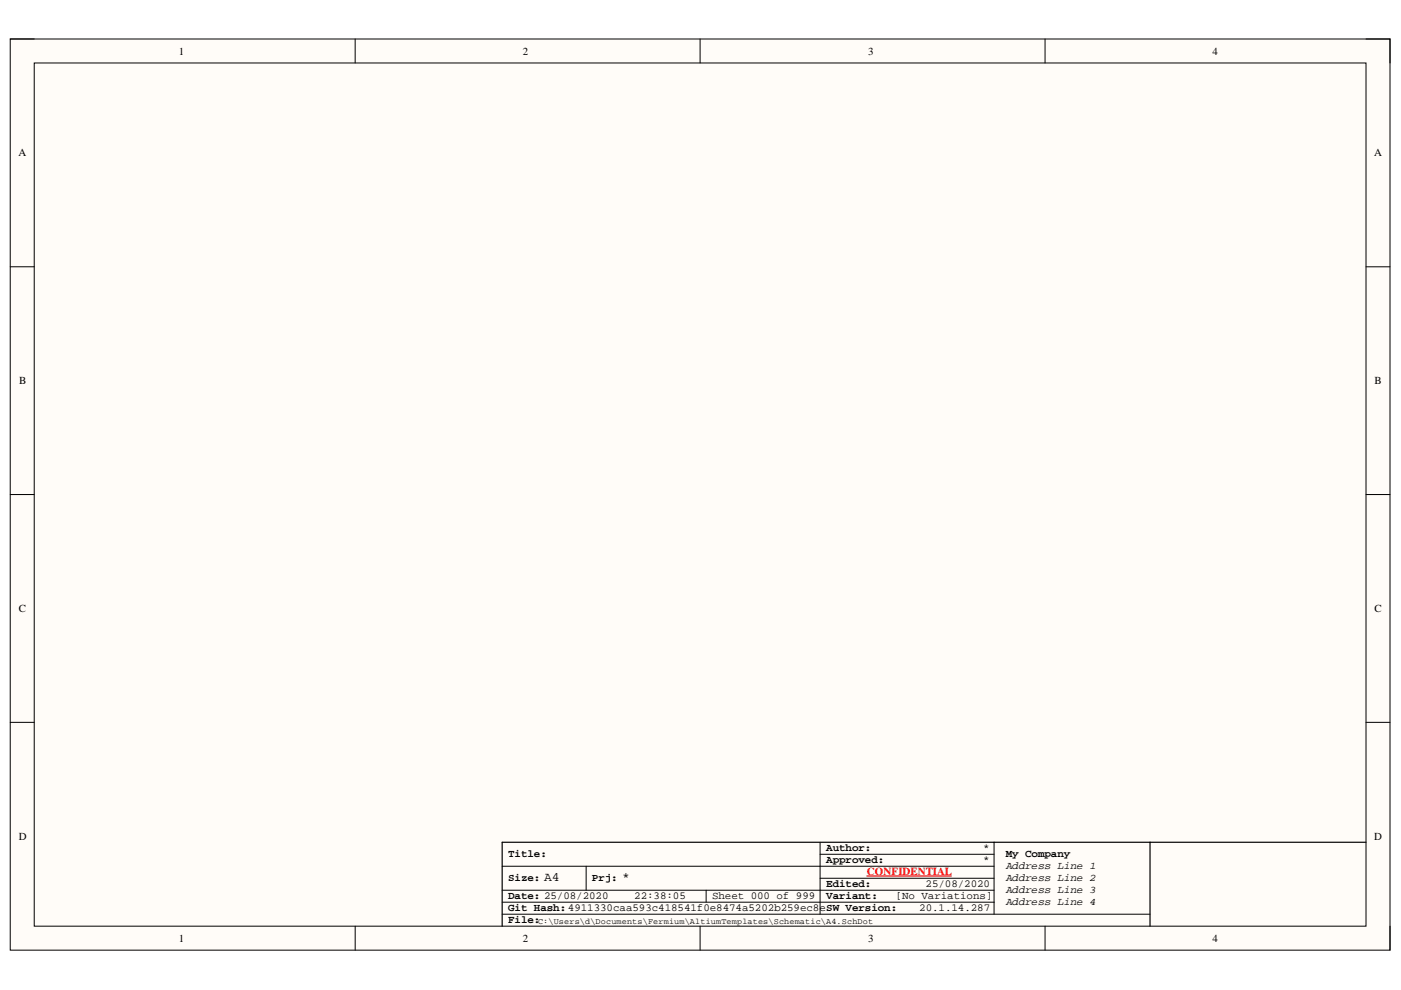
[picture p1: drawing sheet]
<svg xmlns="http://www.w3.org/2000/svg" width="297mm" height="210mm" viewBox="0 0 297 210" stroke-linecap="round" stroke-linejoin="round" font-family="sans-serif">
<defs><g id="words">
<g font-size="2.7">
<text x="115.3" y="186.9">A4</text>
<text x="131.9" y="186.9">*</text>
</g>
<g font-size="2.3">
<text x="37.9" y="11.6">1</text>
<text x="110.9" y="11.6">2</text>
<text x="184.1" y="11.6">3</text>
<text x="257.1" y="11.6">4</text>
<text x="3.9" y="33.1">A</text>
<text x="291.4" y="33.1">A</text>
<text x="4.1" y="81.4">B</text>
<text x="291.5" y="81.4">B</text>
<text x="4" y="129.7">C</text>
<text x="291.5" y="129.7">C</text>
<text x="4" y="178">D</text>
<text x="291.4" y="178">D</text>
<text x="107.7" y="181.7">Title:</text>
<text x="175.2" y="180.5">Author:</text>
<text x="175.2" y="183">Approved:</text>
<text x="208.4" y="183">*</text>
<text x="208.4" y="180.5">*</text>
<text x="213.3" y="181.7">My Company</text>
<text x="213.3" y="184.3">Address Line 1</text>
<text x="107.7" y="186.8">Size:</text>
<text x="107.7" y="190.6">Date: 25/08/2020</text>
<text x="125.5" y="186.8">Prj:</text>
<text x="134.5" y="190.6">22:38:05</text>
<text x="151" y="190.6">Sheet 000 of 999</text>
<text x="175.2" y="190.6">Variant:</text>
<text x="175.2" y="188.1">Edited:</text>
<text x="189.9" y="190.6">[No Variations]</text>
<text x="196.2" y="188.1">25/08/2020</text>
<text x="213.3" y="186.8">Address Line 2</text>
<text x="213.3" y="189.3">Address Line 3</text>
<text x="213.3" y="191.9">Address Line 4</text>
<text x="107.7" y="193.1">Git Hash:4911330caa593c418541f0e8474a5202b259ec8eSW Version:</text>
<text x="107.7" y="195.7">File:</text>
<text x="194.9" y="193.1">20.1.14.287</text>
<text x="37.9" y="199.7">1</text>
<text x="110.9" y="199.7">2</text>
<text x="184.1" y="199.7">3</text>
<text x="257.1" y="199.7">4</text>
</g>
<text font-size="2.3" fill="#f00" x="183.8" y="185.5">CONFIDENTIAL</text>
<text font-size="1.8" x="114.1" y="195.9">C:\Users\d\Documents\Fermium\AltiumTemplates\Schematic\A4.SchDot</text>
</g></defs>
<path d="M2.2 8.3h292.5v193.2h-292.5z" fill-rule="evenodd" fill="#fffcf8"/>
<path d="M2.2 8.3h292.5v193.2h-292.5z" fill="none" stroke="#000" stroke-width=".21"/>
<path d="M7.3 13.4h282.3v183h-282.3z" fill-rule="evenodd" fill="#fffcf8"/>
<g fill="none" stroke="#000" stroke-width=".21">
<path d="M2.2 8.3h5.1M7.3 13.4h282.3v183h-282.3zM75.3 8.3v5M148.4 8.3v5M221.6 8.3v5.1M289.6 8.3h5.1v5.1M2.2 56.6h5.1M289.6 56.6h5.1M2.2 104.9h5.1M289.6 104.9h5.1M2.2 153.2h5.1M289.6 153.2h5.1"/>
<path d="M173.9 178.6v15.2M210.8 178.6v15.2M75.3 196.4v5.1M106.5 183.7h104.3M106.5 191.3h104.3M106.5 188.7h104.3M106.5 193.8h137.3M124.3 183.7v5M148.4 196.4v5.1M149.7 188.7v2.6M173.9 181.1h36.9M173.9 186.2h36.9"/>
<path d="M221.6 196.4v5.1M294.7 196.4v5.1"/>
</g>
<path d="M243.8 178.6v17.8M289.6 178.6h-183.1v17.8" fill="none" stroke="#000" stroke-width=".25"/>
<path d="M183.8 185.7h17.9" fill="none" stroke="#f00" stroke-width=".25"/>
<use href="#words"/>
</svg>
